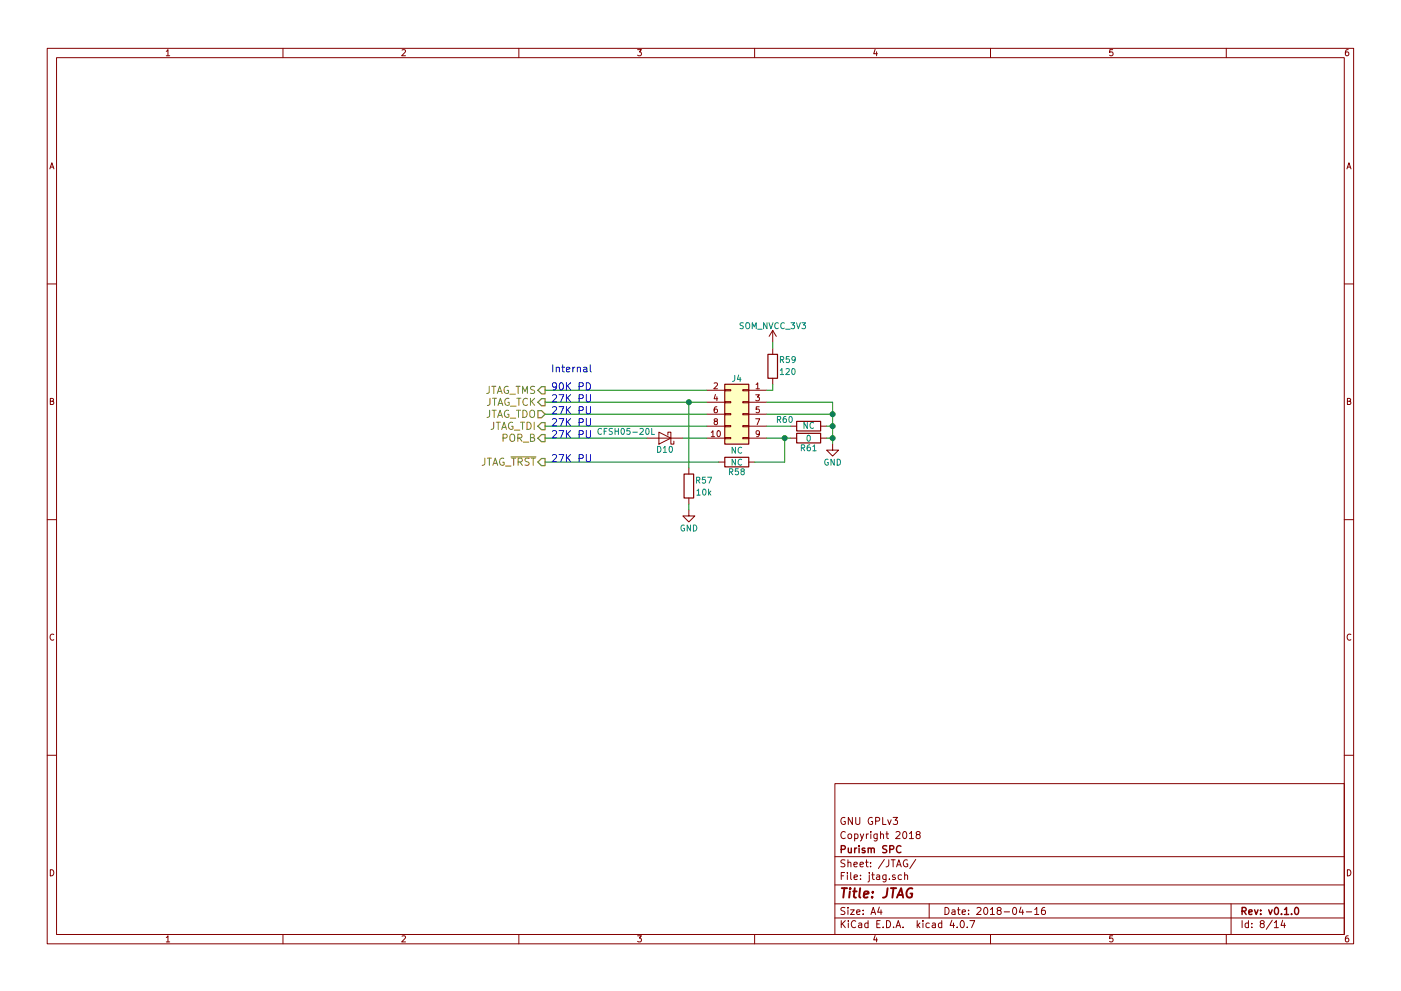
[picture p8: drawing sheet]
<svg xmlns="http://www.w3.org/2000/svg" width="297mm" height="210mm" viewBox="0 0 297 210" stroke-linecap="round" stroke-linejoin="round" font-family="sans-serif">
<g fill="none" stroke="#840000" stroke-width=".21">
<path d="M10 10.3h277v189.9h-277zM12 12.2h273v186.1h-273zM35.3 10.9l.3-.4v1.3M35.3 11.8h.7M60 10.3v1.9M85.2 10.6l.5-.1 .3 .4-.8 .9h.8M110 10.3v1.9M135.2 10.5h.8l-.4 .5 .3 .1 .1 .2-.1 .4-.2 .1-.5-.1M160 10.3v1.9M185.5 10.5l-.3 .9h.8M185.9 11v.8M210 10.3v1.9"/>
<path d="M235.9 10.5h-.6v.6h.6l.1 .5-.3 .2-.4-.1M260 10.3v1.9M285.9 10.5l-.4 .1-.2 .2-.1 .8 .3 .2 .4-.1 .1-.4-.1-.2-.4-.1-.3 .3M10.6 35.8l.4-1.3 .4 1.3M10.7 35.5h.6M285.6 35.8l.4-1.3 .4 1.3M285.7 35.5h.6M10 60.2h2M163.8 70.1v2.5M163.8 73.9v1.3M163.8 70.1l-.7 1.3M163.8 70.1l.8 1.3"/>
<path d="M285 60.2h2M10.7 85.1h.5l.1-.5-.6-.1v1.3h.5l.2-.4-.3-.3M137.2 93h7.6M139.7 91.7l2.5 1.3-2.5 1.2zM141.6 92.3v-.6h.6v2.5h.7v-.6M146 99.3v1.3M149.9 82.8h3.8M149.9 85.3h3.8M149.9 87.9h3.8M149.9 90.4h3.8M149.9 93h3.8M150.8 91.7l.4-.3v1.3"/>
<path d="M150.8 92.7h.7M151.4 81.3l.5-.1 .2 .4-.8 .9h.8M151.6 89.4l-.2-.3 .1-.2h.6v.3l-.6 .2-.1 .2 .1 .4 .1 .1h.3l.2-.2v-.4l-.2-.1M151.7 83.7l-.3 .9h.8M152 86.3l-.4 .1-.1 .2-.1 .7 .2 .3 .5-.2-.1-.6h-.4l-.2 .2M152 84.2v.8M152.1 91.5l.2-.1a.67 .67 0 0 1 .4 .6 .67 .67 0 0 1-.4 .7l-.3-.5zM152.4 98h1.3M153.7 92.8h1.2v.3h-1.2zM153.7 90.3h1.2v.2h-1.2zM153.7 87.8h1.2v.2h-1.2zM153.7 85.2h1.2v.3h-1.2z"/>
<path d="M153.7 82.7h1.2v.2h-1.2zM157.5 92.8h1.2v.3h-1.2zM157.5 90.3h1.2v.2h-1.2zM157.5 87.8h1.2v.2h-1.2zM157.5 85.2h1.2v.3h-1.2zM157.5 82.7h1.2v.2h-1.2zM158.7 82.8h3.9M158.7 85.3h3.9M158.7 87.9h3.9M158.7 90.4h3.9M158.7 93h3.9M158.7 98h1.3"/>
<path d="M160.2 83.8h.8l-.4 .4 .4 .1v.6l-.2 .1-.6-.1M160.2 88.8h.9l-.6 1.3M160.3 81.6l.4-.4v1.3M160.3 82.5h.7M161 86.3h-.6l-.1 .6h.7v.5l-.2 .2-.5-.2M161 91.9l-.2 .3-.4-.1v-.6l.4-.1 .2 .2v.7l-.3 .4h-.3M163.8 80.3v1.2M167.6 90.4h1.3M167.6 93h1.3M174 90.4h1.3M174 93h1.3M176.5 94.2v1.3h1.3l-1.3 1.3-1.2-1.3h1.2"/>
<path d="M285.7 85.1h.5l.1-.5-.6-.1v1.3h.5l.2-.4-.3-.3M10 110.3h2M146 108.2v1.3h1.3l-1.3 1.2-1.2-1.2h1.2M146 105.7v1.2M285 110.3h2M11.4 134.6a.58 .58 0 0 0-.8 .6 .58 .58 0 0 0 .8 .5M286.4 134.6a.58 .58 0 0 0-.8 .6 .58 .58 0 0 0 .8 .5M10 160.2h2M177 166.3h108v32h-108zM179.1 173.5a.69 .69 0 0 0-.8 .7 .69 .69 0 0 0 .9 .6v-.5h-.3M179.2 176.6a.71 .71 0 0 0-1 .5 .71 .71 0 0 0 .7 .8l.3-.1M179.9 177.1l.2-.2 .4 .2 .1 .5-.2 .2-.3 .1-.2-.1z"/>
<path d="M180.7 173.4v1.5l-.8-1.5v1.5M181.2 177l.4-.1 .3 .3-.1 .6h-.6M181.2 176.9v1.5M181.4 173.4v1.2l.3 .3h.3l.3-.3v-1.2M182.4 176.9l.4 1M183.1 176.9l-.5 1.4-.2 .1M183.7 176.9v1M184.1 176.9l-.4 .3M184.6 176.4v.2M184.6 176.9v1M184.9 173.5a.69 .69 0 0 0-.8 .7 .69 .69 0 0 0 .9 .6v-.5h-.3M185.6 174.2l.8-.1 .1-.2-.1-.3-.2-.2h-.6v1.5"/>
<path d="M186 176.9l-.1 1.4-.2 .1h-.4M186 177l-.5-.1-.2 .3v.6l.2 .1 .5-.1M186.7 177.1l.2-.2 .4 .1v.9M186.7 176.4v1.5M187.1 173.4v1.5h.8M187.8 176.9h.6M188 176.4v1.3l.4 .2M188.2 173.9l.4 1 .4-1M189.4 173.4h.9l-.5 .6 .4 .1v.7l-.2 .1-.6-.1M190 176.6l.6-.2 .2 .5-.9 1h.9M191.5 176.6l.2-.2a.8 .8 0 0 1 .6 .8 .8 .8 0 0 1-.6 .7l-.3-.5zM192.8 176.9l.4-.5v1.5"/>
<path d="M192.8 177.9h.9M194.5 177.1l-.3-.3 .1-.2 .2-.2 .4 .1 .2 .2-.1 .2-.5 .2-.3 .3v.2l.3 .3h.3l.3-.3v-.2l-.3-.3M285 160.2h2M10.7 184.5a.65 .65 0 0 1 .7 .7 .65 .65 0 0 1-.7 .6zM35.3 198.9l.3-.4v1.3M35.3 199.8h.7M60 198.3v1.9M85.2 198.6l.5-.1 .3 .4-.8 .9h.8M110 198.3v1.9M135.2 198.5h.8l-.4 .5 .3 .1 .1 .2-.1 .4-.2 .1-.5-.1M160 198.3v1.9M177 194.8h108"/>
<path d="M177 191.8h108M177 187.8h108M177 181.8h108M178.4 195.3v1.5M178.4 185.8h.5M178.6 196l.6 .8M179.1 185.1h-.7v1.5M179.1 192.6l-.5-.1-.3 .3 .1 .3 .7 .4v.4l-.2 .1-.6-.1M179.1 182.5l-.5-.1-.3 .3 .1 .3 .7 .4v.4l-.2 .1-.6-.1M179.2 195.3l-.8 .9M179.7 185.1v.2M179.7 185.6v1"/>
<path d="M179.8 192.5v.2M179.8 183.1l.2-.2 .4 .1v.9M179.8 182.4v1.5M179.8 193v1M179.9 195.3v.2M179.9 195.8v1M180.3 193h.8l-.8 1h.8M180.4 185.1v1.3l.2 .2M181.1 183.4l.7-.1-.1-.3-.4-.1-.2 .2v.7h.6M181.1 186.1l.7-.1-.1-.3-.4-.1-.2 .2 .1 .7h.5M181.4 195.5a.71 .71 0 0 0-1 .5 .71 .71 0 0 0 .8 .8l.2-.1M181.6 193.5l.7-.1v-.3l-.4-.1-.3 .2 .1 .7h.6"/>
<path d="M182.1 195.9h.6v.9M182.3 183.4l.8-.1-.1-.3-.4-.1-.3 .2 .1 .7h.6M182.4 186.5v.1M182.4 185.7v.1M182.7 196.2l-.7 .3 .2 .3 .5-.1M183 193.9v.1M183 193.1v.1M183.5 182.9h.6M183.7 182.4v1.3l.4 .2M184 195.9l-.4-.1-.3 .3 .1 .6 .2 .1 .4-.1M184 195.3v1.5M184.3 185.6v1.3l-.3 .2"/>
<path d="M184.3 185.1v.2M184.6 183.8v.1M184.6 183v.1M184.7 194l.4-1.5 .5 1.5M184.8 193.6h.7M184.8 185.6h.6M185 185.1v1.3l.4 .2M185.5 198.5l-.3 .9h.8M185.9 199v.8M185.9 185.7h.6v.9M185.9 196h.5M186.4 192.5l-.3 1h.9"/>
<path d="M186.5 186l-.7 .3 .2 .3 .5-.1M186.6 195.3h-.7v1.5h.7M186.8 193v1M187.2 196.7v.1M187.5 182.3l-1.3 2M187.9 185.6l-.1 1.4-.2 .1-.4-.1M187.9 185.7l-.5-.1-.3 .3 .1 .6 .2 .1 .5-.1M188 195.3a.76 .76 0 0 1 .8 .8 .76 .76 0 0 1-.8 .7zM188.4 182.4v1.3l-.5 .2M188.6 186.5v.1M189 182.4h.8M189.4 182.4v1.5"/>
<path d="M189.5 196.7v.1M189.8 185.7l-.4-.1-.2 .2 .1 .2 .5 .2v.3h-.6M190 196.8l.4-1.5 .6 1.5M190.1 183.9l.5-1.5 .5 1.5M190.1 196.4h.7M190.2 183.5h.7M191.1 185.7l-.4-.1-.3 .3 .1 .6 .2 .1 .4-.1M191.5 196.7v.1M191.8 185.7l.2-.1 .4 .1v.9M191.8 185.1v1.5M192.4 182.5a.69 .69 0 0 0-.9 .7 .69 .69 0 0 0 1 .6v-.5h-.3M194.2 182.3l-1.3 2"/>
<path d="M194.5 195.3v1.5M194.6 196.3l.4 .5M195 195.8l-.5 .6M195.7 195.3v.2M195.7 195.8v1M197 191.8v3M197 195.9l-.4-.1-.3 .3 .1 .6 .2 .1 .4-.1M197.7 195.9h.6v.9M198.3 196.2l-.7 .3 .2 .3 .5-.1M199.7 195.9l-.5-.1-.2 .3v.6l.2 .1 .5-.1M199.7 195.3v1.5M200.4 192.5a.76 .76 0 0 1 .8 .8 .76 .76 0 0 1-.8 .7z"/>
<path d="M201.8 195.2l-.4 1.1h1M201.9 193.1h.5l.1 .9M202.2 195.8v1M202.5 193.4l-.7 .3 .2 .3 .5-.1M202.9 196.7v.1M203 193h.6M203.2 192.5v1.3l.4 .2M203.8 195.4l.1-.1a.8 .8 0 0 1 .6 .8 .8 .8 0 0 1-.6 .7 .97 .97 0 0 1-.1-1.4zM204 193.5l.7-.1-.1-.3-.4-.1-.2 .2 .1 .7h.5M205.1 196.7v.1M205.4 193.9v.1M205.4 193.1v.1"/>
<path d="M205.6 195.3h1.1l-.7 1.5M207.1 192.7l.6-.2 .3 .5-.9 1h.9M208.7 192.7l.2-.2a.8 .8 0 0 1 .5 .8 .8 .8 0 0 1-.5 .7l-.3-.5zM210 193l.4-.5v1.5M210 194h.8M210 198.3v1.9M211.7 193.2l-.3-.3 .1-.2 .2-.2 .4 .1 .2 .2-.1 .2-.5 .2-.3 .3v.2l.3 .3h.3l.3-.3v-.2l-.3-.3M212.9 193.5h1.1M214.8 192.7l.2-.2a.8 .8 0 0 1 .6 .8 .8 .8 0 0 1-.6 .7l-.3-.5zM216.5 192.5l-.4 1h.9M216.8 193v1M217.6 193.5h1.1"/>
<path d="M219.4 193l.4-.5v1.5M219.4 194h.8M221.5 192.5l-.4 .1a1.11 1.11 0 0 0-.1 1.3l.4 .1 .2-.1 .1-.5-.3-.3-.4 .1-.2 .2M235.9 198.5h-.6v.7l.6-.1 .1 .5-.3 .2-.4-.1M260 198.3v1.9M261 191.8v6.5M263.3 195.3v1.5M264.7 195.9l-.4-.1-.3 .3 .1 .6 .2 .1 .4-.1M264.7 195.3v1.5M265.4 196.7v.1M265.4 195.9v.1M267.5 196l-.3-.3 .1-.2 .2-.2 .4 .1 .1 .2v.2l-.5 .2-.3 .3v.2l.3 .3h.3l.2-.3v-.2l-.2-.3"/>
<path d="M269.7 195.2l-1.2 2M270.2 195.8l.4-.5v1.5M270.2 196.8h.8M272 195.2l-.4 1.1h.9M272.3 195.8v1M285.7 184.5a.65 .65 0 0 1 .7 .7 .65 .65 0 0 1-.7 .6zM285.9 198.5l-.4 .1-.2 .3-.1 .7 .3 .2 .4-.1 .1-.4-.1-.2-.4-.1-.3 .3"/>
</g>
<g fill="none" stroke="#840000" stroke-width=".3">
<path d="M179.9 179.9v.9l.4 .1 .2-.1M180.5 179.9v1M181.2 179.9v1M181.6 179.9l-.4 .3M182.1 179.4v.2M182.1 179.9v1M184.1 179.9v1M188 179.5l-.6-.1-.3 .3 .1 .3 .7 .4v.4l-.2 .1-.6-.1M191 179.6a.71 .71 0 0 0-1 .5 .71 .71 0 0 0 .7 .8l.3-.1M178.4 180.2l.7-.1 .1-.2-.1-.3-.2-.2h-.5v1.5M183.4 180l-.4-.1-.2 .2 .1 .3 .5 .1v.3h-.6M184.1 180.1l.2-.2 .4 .1v.9"/>
<path d="M184.7 180.1l.2-.2 .4 .1 .1 .9M188.6 180.2l.8-.1 .1-.2-.1-.3-.2-.2h-.6v1.5M263.3 193.3l.8-.1 .1-.2-.1-.3-.2-.2h-.6v1.5M263.7 193.3l.5 .7M264.8 193.5l.7-.1-.1-.3-.4-.1-.2 .2v.7h.6M266 193l.3 1 .4-1M267.3 193.9v.1M267.3 193.1v.1M269 193l.3 1 .4-1M270.4 192.6l.2-.1a.8 .8 0 0 1 .5 .8 .8 .8 0 0 1-.5 .7 .97 .97 0 0 1-.2-1.4zM271.7 193.9v.1M272.3 193l.5-.5v1.5"/>
<path d="M272.3 194h.9M273.8 193.9v.1M274.6 192.7l.2-.2a.8 .8 0 0 1 .6 .8 .8 .8 0 0 1-.6 .7l-.3-.5z"/>
</g>
<g fill="none" stroke="#840000" stroke-width=".41">
<path d="M178.5 188.4h1.1M179 188.4l-.2 2M180.2 189.1l-.2 1.3M180.3 188.4l-.1 .2 .2-.1-.1-.1-.1 .2M180.9 189.1h.7M181.2 188.4l-.2 1.8 .1 .1 .4 .1M182.4 188.4l-.2 1.8 .2 .2M183.2 189.8l.9-.2v-.4l-.6-.1-.3 .3v.9h.7M184.9 190.3v.1M185.1 189.2l-.1 .2-.1-.1 .2-.1-.1 .2M188.2 188.4l-.2 1.5a.73 .73 0 0 1-.8 .5M188.9 188.4h1.1"/>
<path d="M189.4 188.4l-.2 2M190.2 190.4l.9-2 .4 2M190.4 189.9h1M193.4 188.5a1.02 1.02 0 0 0-1.2 .7 1.02 1.02 0 0 0 .5 1.2l.6-.1 .1-.7h-.4"/>
</g>
<path d="M153.7 81.5h5v12.7h-5z" fill="#ffffc2" stroke="#ffffc2" stroke-width=".21"/>
<path d="M162.8 75.2h2v5.1h-2zM153.7 81.5h5v12.7h-5zM153.7 97h5v2.1h-5zM168.9 89.4h5.1v2h-5.1zM168.9 91.9h5.1v2.1h-5.1zM145 100.6h2.1v5.1h-2.1z" fill="none" stroke="#840000" stroke-width=".25"/>
<g fill="none" stroke="#008484" stroke-width=".21">
<path d="M155.8 79.6l-.1 1.1-.4 .2M156.6 79.6l-.3 .9h.8M157.6 68.5h-.6l-.1 .5a.54 .54 0 0 1 .7 .6l-.2 .1h-.5M158.2 68.7l.2-.2h.4l.2 .8a.42 .42 0 0 1-.3 .4 .42 .42 0 0 1-.4 0l-.2-.4zM159.5 69.7v-1.2l.4 .9 .4-.9v1.2M160.6 69.8h1M162.6 68.5v1.2l-.7-1.2v1.2M163 68.5l.4 1.2 .5-1.2M165 68.6a.56 .56 0 0 0-.7 .5 .56 .56 0 0 0 .7 .5M165.4 78.6l.4-.4v1.3M165.4 79.5h.7M165.5 76.3l.6-.1v-.4l-.6-.1v1.2"/>
<path d="M165.8 76.3l.4 .6M166.3 68.6a.56 .56 0 0 0-.8 .5 .56 .56 0 0 0 .8 .5M166.5 69.8h1M166.6 78.3l.5-.1 .3 .4-.8 .9h.8M167.3 75.7h-.6v.5h.6v.6l-.1 .1-.5-.1M167.7 68.5h.8l-.5 .5 .4 .1v.5l-.2 .1-.5-.1M168 78.3l.1-.1a.67 .67 0 0 1 .5 .6 .67 .67 0 0 1-.5 .7l-.2-.5zM168.6 76.2l-.2 .2h-.4l-.1-.6 .5-.1 .2 .2v.7l-.4 .3h-.2M168.9 68.5l.4 1.2 .4-1.2M170 68.5h.8l-.4 .5 .3 .1v.5l-.1 .1-.6-.1M127.5 91a.56 .56 0 0 0-.7 .5 .56 .56 0 0 0 .7 .5M128.1 91.5h.4"/>
<path d="M128.7 90.9h-.6v1.3M129.8 91h-.6v.4a.54 .54 0 0 1 .6 .6l-.2 .2-.5-.1M130.4 91.5h.7M130.4 90.9v1.3M131.1 90.9v1.3M131.8 91l.2-.1a.67 .67 0 0 1 .4 .6 .67 .67 0 0 1-.4 .7l-.3-.5zM133.6 90.9h-.7v.6h.7v.5l-.2 .2-.5-.2M134.2 91.7h.9M135.7 91l.5-.1 .2 .4-.8 .9h.8M137 91l.2-.1a.67 .67 0 0 1 .4 .6 .67 .67 0 0 1-.4 .7l-.3-.5zM138.2 90.9v1.3h.6M139.4 94.7a.64 .64 0 0 1 .7 .6 .64 .64 0 0 1-.7 .7z"/>
<path d="M140.6 95.1l.4-.4v1.3M140.6 96h.8M142 94.8l.1-.1a.67 .67 0 0 1 .5 .6 .67 .67 0 0 1-.5 .7l-.2-.5zM155.9 94.9v1.3l-.7-1.3v1.3M155.9 97.4v1.3l-.7-1.3v1.3M156.5 99.5h-.6v.5h.6v.6l-.1 .1-.5-.1M156.9 80.1v.8M157.3 95a.56 .56 0 0 0-.8 .5 .56 .56 0 0 0 .8 .5M157.3 97.5a.56 .56 0 0 0-.8 .6 .56 .56 0 0 0 .8 .5M157.3 100l-.2-.2v-.2h.7v.3l-.6 .1-.1 .2v.4l.2 .1h.3l.2-.2v-.4l-.2-.1M164.8 89l.6-.1 .1-.4-.7-.1v1.2M165.1 89l.4 .6"/>
<path d="M166.6 88.4h-.3l-.2 .3-.1 .7 .3 .2 .4-.1-.1-.6-.3-.1-.3 .3M167.4 88.5l.1-.1a.67 .67 0 0 1 .5 .6 .67 .67 0 0 1-.5 .6l-.2-.5zM169.9 95h.6l.1-.5-.7-.1v1.3M170.2 95l.4 .7M171.2 89.6v1.3l-.7-1.3v1.3M171.2 92.5l.2-.2a.67 .67 0 0 1 .4 .7 .67 .67 0 0 1-.4 .6l-.3-.5zM171.7 94.4h-.4l-.1 .3-.1 .7 .2 .3 .5-.2-.1-.6h-.4l-.2 .2M172.3 94.7l.4-.3v1.3M172.3 95.7h.8M172.5 89.7a.56 .56 0 0 0-.8 .6 .56 .56 0 0 0 .8 .5M175.6 97.5a.59 .59 0 0 0-.8 .6 .59 .59 0 0 0 .8 .5v-.5h-.2M176.9 97.4v1.3l-.7-1.3v1.3"/>
<path d="M177.5 97.4a.64 .64 0 0 1 .7 .7 .64 .64 0 0 1-.7 .6zM145.1 111.4a.59 .59 0 0 0-.7 .6 .59 .59 0 0 0 .7 .6v-.5h-.2M146.4 111.4v1.3l-.7-1.3v1.3M147 111.4a.64 .64 0 0 1 .7 .6 .64 .64 0 0 1-.7 .7zM147.7 101.9l.6-.1v-.5l-.6-.1v1.3M147.8 104.1l.3-.3v1.2M147.8 105h.7M148 101.9l.4 .6M149.1 103.9l.2-.1a.67 .67 0 0 1 .4 .6 .67 .67 0 0 1-.4 .6l-.3-.4zM149.6 101.2h-.7v.6h.7v.6l-.2 .1-.5-.1M150 101.2h.9l-.6 1.3M150.2 103.8v1.2"/>
<path d="M150.4 104.6l.3 .4M150.7 104.2l-.5 .5M154.7 100.1l.6-.1v-.4l-.6-.1v1.2M155 100.1l.4 .6"/>
</g>
<g fill="none" stroke="#008400" stroke-width=".21">
<path d="M163.8 72.6v1.3M115.6 82.8h34.3M115.6 90.4h34.3M115.6 93h21.6M115.6 98h36.8M115.6 85.3h34.3M115.6 87.9h34.3M144.8 93h5.1M146 85.3v14M162.6 90.4h5M162.6 93h5M162.6 85.3h13.9v8.9"/>
<path d="M162.6 87.9h13.9M163.8 81.5v1.3h-1.2M166.4 93v5h-6.4M175.3 90.4h1.2M175.3 93h1.2M146 106.9v1.3"/>
</g>
<g fill="#008400" stroke="#008400" stroke-width=".25">
<circle cx="166.4" cy="93" r=".51"/>
<circle cx="176.5" cy="87.9" r=".51"/>
<circle cx="176.5" cy="90.4" r=".51"/>
<circle cx="176.5" cy="93" r=".51"/>
<circle cx="146.1" cy="85.3" r=".51"/>
</g>
<g fill="none" stroke="#848400" stroke-width=".21">
<path d="M102.8 97.2l-.1 1.3-.5 .2M103.3 97.2h.9M103.7 82v1.3l-.5 .2M103.8 97.2v1.5M103.8 87v1.4l-.5 .2M103.9 84.5l-.1 1.3-.5 .2M104.3 82h.8M104.3 87h.9M104.4 84.5h.9M104.5 98.7l.5-1.5 .5 1.5M104.6 98.3h.8M104.7 89.6l-.1 1.3-.5 .2"/>
<path d="M104.7 82v1.5M104.8 87v1.6M104.9 84.5v1.5M105.2 89.6h.9M105.4 83.5l.5-1.5 .6 1.5M105.5 88.6l.5-1.6 .5 1.6M105.6 83.1h.7M105.6 86l.5-1.5 .5 1.5M105.6 88.1h.8M105.6 89.6v1.5M105.7 85.6h.8M106.4 91.1l.5-1.5 .5 1.5"/>
<path d="M106.5 90.7h.7M106.7 92.9h.7l.1-.3v-.3l-.3-.2h-.5v1.5M106.8 97.3a.71 .71 0 0 0-.9 .7 .71 .71 0 0 0 .9 .6l.1-.5h-.3M107.2 98.9h1.1M107.7 82a.71 .71 0 0 0-.8 .7 .71 .71 0 0 0 .8 .7l.1-.6h-.3M107.8 87.1a.71 .71 0 0 0-.9 .7 .71 .71 0 0 0 .9 .7l.1-.6h-.3M107.9 84.6a.71 .71 0 0 0-.9 .7 .71 .71 0 0 0 .9 .6l.1-.5h-.3M108.1 83.6h1.2M108.2 92.3a.5 .5 0 0 1 .6-.2 .5 .5 0 0 1 .3 .5v.8l-.3 .2a.53 .53 0 0 1-.7-.5zM108.2 88.7h1.1M108.3 86.2h1.1M108.3 96.9h5.3"/>
<path d="M108.5 97.2h.8M108.7 89.7a.71 .71 0 0 0-.9 .6 .71 .71 0 0 0 .9 .7l.1-.6h-.3M108.9 97.2v1.5M109 91.3h1.2M109.4 82h.9M109.5 87h.9M109.6 84.5h.8M109.8 92.9h.7l.2-.3-.1-.3-.2-.2h-.6v1.5M109.9 98l.7-.1 .1-.2v-.3l-.3-.2h-.5v1.5M109.9 82v1.5M109.9 87v1.6M110 84.5v1.5"/>
<path d="M110.2 92.9l.5 .7M110.2 98l.5 .7M110.4 89.6h.8M110.8 83.5v-1.5l.5 1.1 .5-1.1v1.5M110.8 89.6v1.5M110.9 87a.77 .77 0 0 1 .9 .8 .77 .77 0 0 1-.9 .8zM110.9 93.8h1.2M111.7 89.6a.77 .77 0 0 1 .9 .7 .77 .77 0 0 1-.9 .8zM111.8 84.7a.72 .72 0 0 0-1 .4 .72 .72 0 0 0 .7 .9l.3-.1M112.2 97.3l-.6-.1-.2 .2v.4l.6 .3 .2 .3-.3 .3-.6-.1M112.4 87.3a.5 .5 0 0 1 .6-.3 .5 .5 0 0 1 .3 .5v.9l-.3 .2a.53 .53 0 0 1-.7-.5zM112.5 92.9l.6-.1 .2-.2-.1-.3-.7-.2v1.5h.6l.2-.1 .1-.4-.4-.2"/>
<path d="M112.5 84.5v1.5M112.6 97.2h.9M112.7 85.2l.7 .8M113.1 97.2v1.5M113.3 89.6v1.5M113.4 82h-.6l-.3 .1v.4l.7 .3 .2 .4-.3 .3-.6-.1M113.4 84.5l-.9 .9"/>
</g>
<path d="M114 82.8l.8-.8h.8v1.6h-.8zM114 87.1h.8l.8 .8-.8 .7h-.8zM114.8 84.6h.8v1.5h-.8l-.8-.8zM114.8 89.7h.8v1.5h-.8l-.8-.8zM114.8 92.2h.8v1.5h-.8l-.8-.7zM114.8 97.3h.8v1.5h-.8l-.8-.8z" fill="none" stroke="#848400" stroke-width=".25"/>
<g fill="none" stroke="#0000c2" stroke-width=".21">
<path d="M117.2 77.4v1.5M117.9 78h.1a.36 .36 0 0 1 .6 .1v.8M117.9 77.9v1M119.1 77.9h.6M119.3 77.4v1.3l.4 .2M120.1 78.4l.7-.1v-.3l-.5-.1-.2 .2 .1 .7h.6M121.5 77.9v1M121.9 77.9l-.4 .3M122.4 78h.1a.36 .36 0 0 1 .6 .1v.8M122.4 77.9v1M123.8 78h.6v.9M124.4 78.3l-.6 .1a.3 .3 0 0 0 .1 .5l.5-.1"/>
<path d="M125.1 77.4v1.3l.3 .2M117.1 83.9l.6-.2 .3 .5-.9 1.1h.9M117.1 86.4l.6-.1 .3 .4-.9 1.1h.9M117.1 89l.6-.2 .3 .4-.9 1.1h.9M117.1 91.5l.6-.1 .3 .4-.9 1.1h.9M117.1 96.6l.6-.2 .3 .5-.9 1.1h.9M118 81.9l-.3 .2h-.3l-.3-.2 .1-.5 .5-.2a.96 .96 0 0 1-.1 1.5h-.3M118.5 83.7h1l-.6 1.6M118.5 86.3h1l-.6 1.5M118.5 88.8h1l-.6 1.5M118.5 91.4h1l-.6 1.5M118.5 96.4h1l-.6 1.6"/>
<path d="M118.7 81.4l.2-.2a.81 .81 0 0 1 .6 .8 .81 .81 0 0 1-.6 .7l-.2-.1-.1-.5zM120.1 81.2v1.5M120.1 83.7v1.6M120.1 86.3v1.5M120.1 88.8v1.5M120.1 91.4v1.5M120.1 96.4v1.6M120.3 81.9l.7 .8M120.3 84.4l.7 .9M120.3 86.9l.7 .9M120.3 89.5l.7 .8M120.3 92l.7 .9"/>
<path d="M120.3 97.1l.7 .9M121 81.2l-.9 .9M121 83.7l-.9 .9M121 86.3l-.9 .8M121 88.8l-.9 .9M121 91.4l-.9 .8M121 96.4l-.9 .9M122.8 82l.7-.1 .2-.2-.1-.3-.2-.2h-.6v1.5M122.8 84.6l.7-.1 .2-.3-.1-.3-.2-.2h-.6v1.6M122.8 87.1l.7-.1 .2-.2-.1-.4-.2-.1h-.6v1.5M122.8 89.6h.7l.2-.3-.1-.3-.2-.2h-.6v1.5M122.8 92.2l.7-.1 .2-.2-.1-.4-.2-.1h-.6v1.5"/>
<path d="M122.8 97.3l.7-.1 .2-.3-.1-.3-.2-.2h-.6v1.6M124.3 81.2a.77 .77 0 0 1 .9 .8 .77 .77 0 0 1-.9 .7zM124.3 83.7v1.3l.3 .3h.3l.3-.3v-1.3M124.3 86.3v1.2l.3 .3h.3l.3-.3v-1.2M124.3 88.8v1.3l.3 .2h.3l.3-.2v-1.3M124.3 91.4v1.2l.3 .3h.3l.3-.3v-1.2M124.3 96.4v1.3l.3 .3h.3l.3-.3v-1.3"/>
</g>
</svg>
